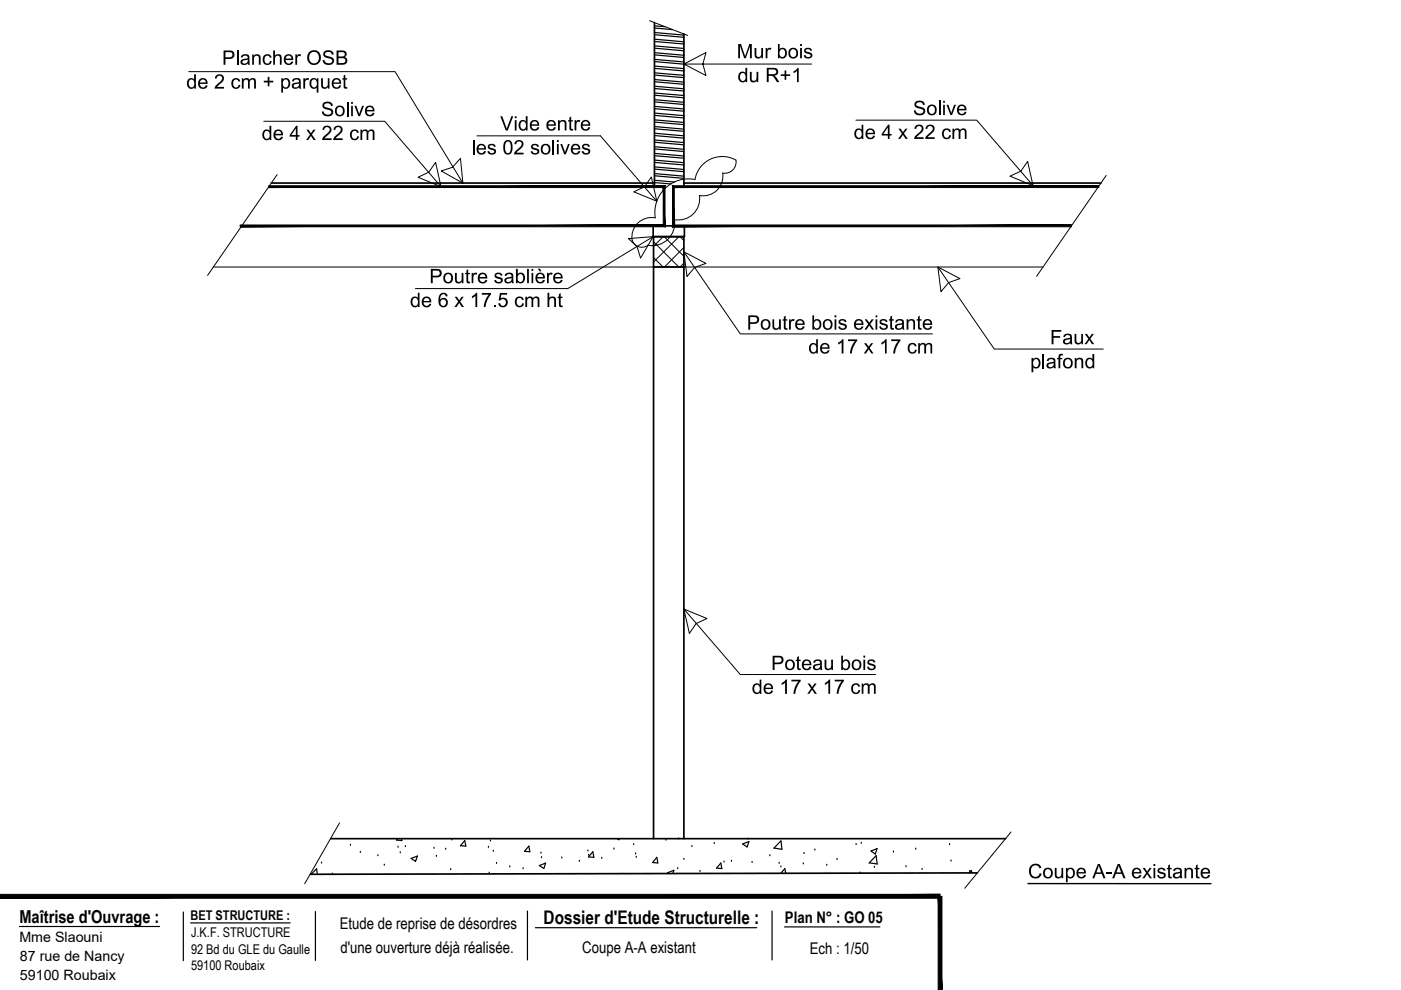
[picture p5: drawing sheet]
<svg xmlns="http://www.w3.org/2000/svg" width="297mm" height="210mm" viewBox="0 0 297 210" stroke-linecap="round" stroke-linejoin="round" font-family="sans-serif">
<defs><g id="words">
<text font-size="4" x="115.3" y="195.9">Dossier d'Etude Structurelle :</text>
<text font-size="3.8" x="4.1" y="195.6">Maîtrise d'Ouvrage :</text>
<g font-size="3.4">
<text x="72" y="197">Etude de reprise de désordres</text>
<text x="166.4" y="195.7">Plan N° : GO 05</text>
<text x="72.2" y="202.1">d'une ouverture déjà réalisée.</text>
<text x="123.4" y="202.1">Coupe A-A existant</text>
<text x="171.7" y="202.2">Ech : 1/50</text>
</g>
<g font-size="3">
<text x="4.1" y="199.8">Mme Slaouni</text>
<text x="4.2" y="203.8">87 rue de Nancy</text>
<text x="4.2" y="207.8">59100 Roubaix</text>
</g>
<g font-size="2.8">
<text x="40.4" y="195.1">BET STRUCTURE :</text>
<text x="40.5" y="202.2">92 Bd du GLE du Gaulle</text>
<text x="40.5" y="198.6">J.K.F. STRUCTURE</text>
<text x="40.5" y="205.8">59100 Roubaix</text>
</g>
</g></defs>
<!-- layer: Porteur -->
<path d="M138.8 4.8v34.8M145 7.2v32.4M138.5 47.9h6.6v2.3h-6.6zM138.6 50.2h6.4v6.4h-6.4zM138.6 56.6v121.2M145 56.6v121.2M70.1 177.8h143.1M207.2 185.1l-141.4 .3" fill="none" stroke="#000" stroke-width=".36"/>
<g fill="none" stroke="#000" stroke-width=".21">
<path d="M137.7 4.4l8.1 3.1M58.8 37l-14.8 21.4M153.2 36.7a2.41 2.41 0 0 0 2.8-2.7 5.9 5.9 0 0 0-8.7 4.1 7.1 7.1 0 0 0-8.4 8.1 4.2 4.2 0 0 0-4.9 4.7M153.2 36.7a4.2 4.2 0 0 1-4.9 4.7 4.5 4.5 0 0 1-5.3 5.2M234.5 37.2l-14.7 21.4M45.2 56.6h176M138.6 54.6l2 2M138.6 51.3l5.3 5.3M140.6 50.2l-2 2M140.8 50.2l4.2 4.1M141.8 56.6h.1M143 46.6a4.8 4.8 0 0 1-5.6 5.4 2.13 2.13 0 0 1-3.4-1.1"/>
<path d="M144 50.2l-5.4 5.4M144.2 50.2l.8 .8M145 52.5l-4.1 4.1M145 55.8l-.8 .8M72 174.5l-7.4 12.9M214.4 176.4l-9.9 11.9"/>
</g>
<!-- layer: 0 -->
<g fill="none" stroke="#000" stroke-width=".25">
<path d="M74.3 179.2h.1M84.3 177.8l-.2 .3 1.1 .1-.1-.4M84.4 179.6h.1M85.9 179.5h.1M92 179.9h.1M95.8 178.1h.1M98.5 178.2l.3 1.2-1.2-.1zM103.6 179.7h.1M104 178.3h.1M112.1 179.4l.2 1.2-1.1-.1zM130.8 177.8l.4 .2 .1-.2M134.4 179.1h.1"/>
<path d="M141.2 178.1h.1M143.9 177.9h.1M146.7 179.5h.1M151.4 178.9h.1M157.4 178.9l1.4-.5-.4 1.2zM158.6 177.9h.1M165.6 178.3l-1.5 1.5M165.6 178.3l.2 1.8-1.7-.3M181.5 179.1h.1M182.6 178.8h.1M201.3 179.1h.1M66 185.4l1.1-1.2 .2 1.2"/>
<path d="M68.2 183h.1M70.4 185.3h.1M76.4 180.7h.1M80.1 181.4h.1M81.5 183.4h.1M84.9 180.8h.1M87.2 182l1.3-.5-.4 1.1zM92.5 181.6h.1M94.5 180.1h.1M95.6 184.4h.1M103.7 185.1h.1M104.6 180.5h.1"/>
<path d="M105.3 183.1h.1M108.1 183.8h.1M110.9 184.2h.1M114.3 183.5l1.4-.5-.4 1.1zM114.7 180.9h.1M114.8 181.8h.1M119.1 181.9h.1M122.8 182.6h.1M124.6 180.4h.1M124.8 181.3h.1M125.7 180.6l.2 1.2-1.1-.1zM127.6 182h.1"/>
<path d="M130.2 180h.1M134.8 181.1h.1M134.9 181.8h.1M139.3 181.8l.2 1.2-1.1-.1zM142.6 185.2l.3-.7-1.4 .5 .3 .2M143.7 184.2h.1M145 182.2h.1M148.4 184.8h.1M152.8 183l.2 1.2-1.1-.1zM153.5 182.8h.1M155.1 182.6h.1M159.5 182.9h.1"/>
<path d="M163.2 181.4h.1M165.2 183h.1M165.6 185.2l.8-1 .2 1M165.6 183.8h.1M170.3 183.2h.1M170.5 181h.1M172.8 180.2h.1M175.3 183.5h.1M177.5 182.2h.1M182.4 185.1h.1M184.6 180.4l1.4-.5-.4 1.2zM185.4 183.9h.1"/>
<path d="M185.7 181.4l-1.4 1.6M185.8 181.4l.2 1.8-1.7-.3M189.4 180.7h.1M192.1 183.8h.1M194.1 180h.1M195.5 184.3h.1M201.6 182.6h.1M205.6 184.8h.1M205.9 184.6l-.4 .5M206 184.5v.6"/>
</g>
<!-- layer: BB -->
<g fill="none" stroke="#000" stroke-width=".25">
<path d="M138.8 18.8l6.2 .5M138.8 17.3l6.2 .6M138.8 15.9l6.2 .6M138.8 14.5l6.2 .5M138.8 13.1l6.2 .5M138.8 11.6l6.2 .6M138.8 10.2l6.2 .6M138.8 8.8l6.2 .5M138.8 7.4l6.2 .5M138.8 5.9l3.8 .4M138.8 19.7l6.2 .5M138.8 18.3l6.2 .5"/>
<path d="M138.8 16.9l6.2 .5M138.8 15.4l6.2 .6M138.8 14l6.2 .6M138.8 12.6l6.2 .5M138.8 11.2l6.2 .5M138.8 9.7l6.2 .6M138.8 8.3l6.2 .6M138.8 6.9l6.2 .5M138.8 5.5l2.2 .2M138.8 38.7l3.4 .3M138.8 37.3l6.2 .5M138.8 35.8l6.2 .6"/>
<path d="M138.8 34.4l6.2 .6M138.8 33l6.2 .5M138.8 31.6l6.2 .5M138.8 30.2l6.2 .5M138.8 28.7l6.2 .6M138.8 27.3l6.2 .5M138.8 25.9l6.2 .5M138.8 24.5l6.2 .5M138.8 23l6.2 .6M138.8 21.6l6.2 .6M138.8 20.2l6.2 .5M138.8 38.2l4.2 .4"/>
<path d="M138.8 36.8l6.2 .6M138.8 35.4l6.2 .5M138.8 33.9l6.2 .6M138.8 32.5l6.2 .6M138.8 31.1l6.2 .6M138.8 29.7l6.2 .5M138.8 28.3l6.2 .5M138.8 26.8l6.2 .6M138.8 25.4l6.2 .6M138.8 24l6.2 .5M138.8 22.6l6.2 .5M138.8 21.1l6.2 .6"/>
<path d="M140.8 39.8h.3"/>
</g>
<g fill="#000" stroke="#000" stroke-width=".21">
<path d="M57 39.4v.4l84-.4zM57 39.8l84-.4-.4 .4zM141 39.4l-.4 .4 .4 8.3zM140.6 39.8l.4 8.3-.4-.4zM50.9 48.1h90.1l-.4-.4zM50.9 47.7h89.7l-89.7 .4z"/>
<path d="M142.6 48.1h84.5v-.4zM142.6 48.1l.4-.4h84.1zM142.6 39.4v8.7l.4-.4zM142.6 39.4l.4 .4v7.9zM142.6 39.4l.4 .4 89.9-.4zM143 39.8l89.9-.4v.4z"/>
</g>
<!-- layer: dalleRDC -->
<g fill="none" stroke="#000" stroke-width=".21">
<path d="M40 15.2h43.8l14.3 23.6M145 13.6l4.7 2.4-.7-2.4 .7-2.5-4.7 2.5h27.1M55.9 25.7h25.7l11.9 13.9M88.6 37.6l2.3-1.1 1.5-2.1 1.1 5.2zM93.5 36.3l2.4-.8 1.7-1.9 .5 5.2zM101.1 28.8h26.2l11.9 13.8M181.5 25.5h25.6l11.9 13.8M214.2 37.4l2.2-1.1 1.5-2.1 1.1 5.2zM133.2 50.6l5.3-.4-2.7 4.5-.7-2.4zM134.4 40.7l2.3-1.1 1.4-2.1 1.2 5.2zM138.5 50.2l-18.1 11h-32.3M145 53.4l4.7 2.5-2.4 .8-1.6 1.9z"/>
<path d="M145 53.4l12 17.4h40.7M198.8 56.6l4.7 2.5-2.4 .8-1.6 1.9zM198.8 56.6l12 17.4h23.1M145 129.1l4.9 2-2.3 1.1-1.4 2.1zM145 129.2l12 13.8h28.7"/>
</g>
<!-- layer: 0 -->
<g fill="#000">
<path d="M45.7 16.1l.8-.4 .6 .2 .3 .3 .1 .5-.2 .5-1.3 1.2h1.5v.4h-2l.2-.6 1.1-1 .3-.5-.1-.4-.3-.2-.6 .1-.2 .5-.3-.1zM49.3 16.9l.7-.4 .7 .3 .2 .4-.3 .1-.2-.3-.5-.1-.3 .1-.2 .5 .1 .7 .3 .3 .6-.1 .2-.4h.4l-.3 .6-.7 .3-.7-.4-.2-.6zM51.3 16.6h.3v.3l.6-.4 .5 .2a.22 .22 0 0 0 .2 .2 .22 .22 0 0 0 .2-.2l.6-.2 .5 .3 .1 2h-.4v-1.6l-.4-.3-.5 .3-.1 1.6h-.3v-1.6l-.4-.3-.5 .3v1.6h-.4zM53.5 11.5h.3v.3l.6-.3h.4l.4 .3 .1 1.9h-.4v-1.5l-.1-.3-.3-.1-.6 .3-.1 1.6h-.3zM56 11.8l.6-.3 .8 .3 .2 .4h-.4l-.2-.3-.5-.1-.3 .2-.1 .5v.5l.3 .4h.5l.3-.5 .4 .1-.3 .6-.8 .2-.5-.3-.3-.7zM55.9 17.1h.9v-.8h.3v.8h.8v.4h-.8v.8h-.3v-.8h-.9zM57.9 10.7h.4v1.1l.6-.3h.4l.3 .3 .1 1.9h-.4v-1.5l-.3-.4-.6 .2-.1 1.7h-.4zM62.6 11.5h.4v.4l.4-.4 .4 .1-.1 .4-.4-.1-.2 .2-.1 1.6h-.4zM64.3 16.6h.4v.3l.4-.4 .4 .2-.1 .3-.4-.1-.2 .3-.1 1.6h-.4zM68.1 16.6h.4v1.6l.3 .3 .6-.2 .1-1.7h.4v2.2h-.4v-.3l-.5 .3-.8-.2-.1-.5zM68.7 11l.4-.3 .6-.1 .9 .4 .1 .5-.4 .1-.1-.4-.5-.2-.5 .1-.3 .3 .2 .4 1.2 .3 .4 .4 .1 .6-.3 .4-1 .3-.9-.5-.2-.5 .4-.1 .2 .5 .5 .2 .6-.1 .3-.3-.1-.4-1.6-.6-.2-.5zM72.8 16l.4-.2v.8h.4v.3h-.4v1.4l.1 .2h.3v.3h-.5l-.2-.2v-1.7h-.3v-.3h.3z"/>
<path d="M156.5 9.3h.6l.9 2.6 .9-2.6h.5v3.1h-.4v-2.6l-.9 2.6h-.3l-.9-2.6v2.6h-.4zM159 15.2h.4v1.7l.4 .3 .5-.4 .1-1.6h.4v2.2h-.4v-.3l-.6 .4-.7-.3zM160 10.2h.4v1.6l.4 .3 .4-.1 .2-.3v-1.5h.4v2.2h-.4v-.4l-.6 .4-.6-.2-.2-.6zM162.3 10.2h.4v.3l.4-.4 .4 .1-.1 .4-.4-.1-.2 .2-.1 1.7h-.4zM165.5 15.8h.9v-.9h.3v.9h.8v.3h-.8v.8h-.3v-.8h-.9zM168.2 15.1l.9-.7h.2v3h-.3v-2.3l-.8 .4zM170.6 10.4l.4-.2 .5-.1 .4 .2 .3 .4-.4 .1-.4-.4-.3 .1a.3 .3 0 0 0-.2 .4 .3 .3 0 0 0 .4 .1l.9 .4v.4l-.1 .4-.9 .2-.4-.1-.3-.3-.1-.3h.4l.3 .4 .6-.1a.43 .43 0 0 0 0-.5 .43 .43 0 0 0-.5-.1l-.6-.3-.1-.2zM65 27.5h.4l.5 .8 .5-.8h.5l-.8 1 .9 1.2h-.5l-.6-.9-.6 .9h-.4l.8-1.2zM68.5 21.9l.4-.3 .7-.1 .6 .3 .3 .4 .1 .3h-.4l-.3-.5-.6-.1-.4 .1-.2 .3 .2 .4 1.2 .3 .5 .4v.7l-.4 .4-.5 .2-.8-.1-.6-.5-.1-.4 .4-.1 .2 .5 .4 .2 .7-.1 .4-.3-.3-.5-1.5-.5-.1-.6zM68.6 26.9l.3-.2 .6-.1 .7 .4 .1 .6-.2 .5-1.3 1.2h1.5v.4h-2l.2-.5 1.2-1.2 .2-.4-.1-.4-.5-.3-.4 .2-.2 .5-.3-.1zM70.9 26.9l.3-.2 .6-.1 .7 .4 .1 .6-.2 .5-1.3 1.2h1.6v.4h-2.1l.2-.5 1.3-1.2 .1-.4-.1-.5-.4-.2-.4 .2-.2 .5-.4-.1zM74.5 27.7l.4-.2 .5-.1 .6 .4 .1 .3-.4 .1-.3-.4h-.4l-.3 .3-.1 .4v.5l.4 .4 .6-.1 .1-.4h.4l-.3 .6-.8 .2-.6-.3-.2-1z"/>
<path d="M75.1 22.4h.5l.5 1.8 .7-1.8h.4l-.9 2.2h-.3zM76.4 27.5h.4v.3l.3-.3h.7a.23 .23 0 0 0 .2 .2 .23 .23 0 0 0 .2-.1l.7-.2 .4 .3 .1 2h-.4v-1.7l-.3-.2h-.4l-.2 .3v1.6h-.4v-1.6l-.2-.3-.6 .2-.1 1.7h-.4zM103.5 30.8l.4-.3h.6l.5 .2 .1 .4-.4 .1-.2-.3-.4-.1a.3 .3 0 0 0-.3 .4 .3 .3 0 0 0 .4 .2l.9 .4 .1 .5-.3 .3-.4 .2-.6-.1-.5-.5 .3-.2 .3 .4h.5a.34 .34 0 0 0 .3-.4 .34 .34 0 0 0-.5-.2l-.7-.3-.2-.3zM106.1 24.7h.4l.9 2.6 1-2.6h.4l-1.2 3h-.4zM109.3 30l.4-.3h.5l.7 .4 .1 .6-.2 .4-1.3 1.3h1.5v.3h-2l.2-.6 1.2-1.1 .2-.4-.1-.4-.4-.2-.5 .2-.1 .4h-.4zM112.7 30.7l.5-.2h.6l.3 .3 .2 .3-.4 .1-.2-.4h-.4a.32 .32 0 0 0-.3 .4 .32 .32 0 0 0 .4 .2l.9 .4v.3l-.1 .4-.3 .2-.6 .1-.5-.2-.2-.3-.1-.2 .4-.1 .3 .4h.6a.37 .37 0 0 0 .1-.5 .37 .37 0 0 0-.5-.1l-.7-.4-.1-.3zM118.3 25.5h.3v.3l.6-.4 .8 .3 .1 .4v1.6h-.4v-1.7l-.3-.2-.6 .2-.1 1.7h-.4zM118.8 30.5h.4l.6 1.8 .6-1.8h.4l-.8 2.2h-.4zM120.7 24.9l.4-.2v.8h.4v.3h-.4v1.4l.4 .1v.4h-.5l-.3-.3v-1.6h-.3v-.3h.3zM121.8 25.5h.4v.3l.3-.4 .5 .1-.1 .4-.4-.1-.2 .2-.1 1.7h-.4zM123.5 30.8l.5-.3h.4l.5 .2 .2 .4-.4 .1-.4-.4-.4 .1a.36 .36 0 0 0 0 .4 .36 .36 0 0 0 .4 .1l.8 .4v.4l-.1 .3-.5 .3h-.5l-.3-.2-.3-.3-.1-.2 .4-.1 .3 .4h.6a.39 .39 0 0 0 0-.5 .39 .39 0 0 0-.5-.1l-.6-.3-.1-.3zM190.5 27.3h.5l.4 .7 .6-.7h.4l-.7 1 .8 1.2h-.5l-.6-.9-.5 .9h-.5l.8-1.2z"/>
<path d="M194 21.7l.5-.3 .7-.1 .7 .4 .2 .5-.4 .1-.2-.4-.4-.2-.6 .1-.2 .3 .1 .4 1.3 .3 .4 .3 .1 .6-.4 .5-.9 .3-.9-.4-.2-.7h.3l.2 .4 .5 .3 .6-.1 .4-.3-.2-.5-1.5-.5-.2-.5zM194.1 26.7l1-.3 .6 .5 .1 .5-.2 .4-1.3 1.3h1.5v.4h-2l.2-.6 1.2-1.1 .2-.4-.1-.5-.4-.2-.5 .2-.1 .4h-.4zM196.4 26.7l.4-.2 .6-.1 .6 .4 .1 .6-.1 .4-1.3 1.3h1.5v.4h-2l.2-.6 1.1-1.1 .3-.4-.1-.5-.4-.2-.5 .2-.2 .4h-.4zM200 27.5l.6-.3 .9 .3 .1 .4-.4 .1-.1-.4-.5-.1-.3 .2-.2 .4 .1 .7 .3 .4 .6-.1 .2-.4h.3l-.4 .7-.7 .1-.6-.4-.2-.8zM200.7 22.2h.4l.6 1.8 .6-1.8h.4l-.8 2.2h-.4zM201.9 27.3h.4v.3l.4-.3h.6a.23 .23 0 0 0 .2 .2 .23 .23 0 0 0 .3-.1l.7-.2 .4 .4v1.9h-.3l-.1-1.7-.3-.3-.4 .2-.1 .2-.1 1.6h-.4v-1.6l-.3-.4-.4 .2-.1 .2-.1 1.6h-.4zM100 57.9h.3v.3l.4-.4 .5 .1-.1 .4-.4-.1-.3 .3v1.5h-.4zM105 58.1l.3-.3h.6l.4 .2 .2 .4-.3 .1-.3-.4h-.4a.29 .29 0 0 0-.3 .4 .29 .29 0 0 0 .4 .2l.9 .4 .1 .4-.1 .3-.8 .3-.6-.1-.2-.3-.1-.3 .4-.1 .3 .5 .6-.1a.43 .43 0 0 0 0-.5 .43 .43 0 0 0-.5-.1l-.6-.3-.2-.3zM116 57.8h.3v.4l.4-.4 .5 .1-.2 .4-.3-.1-.3 .3-.1 1.5h-.3zM96.5 57.9h.3l.1 1.6 .4 .3 .5-.3 .1-1.6h.3l.1 2.1h-.4v-.3l-.6 .4-.7-.2-.1-.6zM96.4 62.9h.5l.5 .8 .5-.8h.4l-.7 1 .8 1.2h-.5l-.5-.9-.6 .9h-.5l.8-1.1zM98.9 57.3l.4-.2v.8h.3v.2h-.3v1.4l.1 .2h.2l.1 .3h-.6l-.2-.2v-1.7h-.3v-.2h.3z"/>
<path d="M100.1 62.8l.8-.7h.3v3h-.4v-2.4l-.7 .5zM102.2 62.1h1.9v.3l-.8 1.4-.3 1.3h-.4l.1-1 .4-.8 .5-.8h-1.4zM104.7 64.7h.4v.4h-.4zM106 62.1h1.5v.4h-1.2l-.2 .8 .9-.2 .6 .6v.8l-.7 .6-.8-.1-.4-.5-.1-.2h.4l.3 .4 .5 .1 .3-.2 .2-.4-.1-.4-.3-.3-.4-.1-.4 .3h-.4zM109.4 63.2l.7-.3 .7 .2 .2 .5h-.3l-.2-.3-.4-.1-.4 .1-.2 .5 .1 .7 .3 .3 .6-.1 .2-.4h.4l-.4 .7-.8 .1-.5-.3-.2-.6zM111.4 62.9h.3v.3l.5-.3 .6 .1a.22 .22 0 0 0 .2 .2 .22 .22 0 0 0 .2-.2l.6-.1 .5 .3 .1 1.9h-.4v-1.6l-.3-.3-.6 .3v1.6h-.4v-1.6l-.4-.3-.5 .3v1.6h-.4zM116.1 62.1h.4v1.1l.5-.3h.5l.3 .3 .1 1.9h-.4v-1.6l-.4-.3-.5 .2-.1 1.7h-.4zM118.5 62.4l.4-.3v.8h.3l.1 .3h-.4v1.4l.4 .2v.3h-.5l-.3-.2v-1.7h-.3v-.3h.3zM163.8 67.7h.3l.1 1.7 .4 .2 .5-.2 .1-1.7h.4v2.2h-.4v-.3l-.6 .3-.7-.2-.1-.4zM166.2 67.2l.4-.3v.8h.3v.3h-.3v1.5l.3 .1v.3h-.5l-.2-.3v-1.6h-.3v-.3h.3zM167.3 67.7h.3v.3l.4-.3 .5 .1-.2 .3-.3-.1-.3 .3v1.6h-.4zM177.7 72.7l.9-.8h.2v3h-.4v-2.3l-.7 .4z"/>
<path d="M177.9 67.9l.4-.2h.6l.5 .2 .1 .4h-.4l-.2-.3h-.5a.29 .29 0 0 0-.2 .4 .29 .29 0 0 0 .4 .1l.8 .4 .1 .5-.1 .3-.8 .2h-.4l-.4-.3-.1-.4h.4l.3 .4 .6-.1a.43 .43 0 0 0 0-.5 .43 .43 0 0 0-.5-.1l-.6-.3-.1-.2zM179.8 72h1.9v.3l-.8 1.3-.3 1.3h-.4l.1-.8 .4-1 .6-.8h-1.5zM183.2 72.8h.5l.5 .7 .5-.7h.4l-.7 1 .8 1.1h-.5l-.5-.8-.6 .8h-.5l.8-1.1zM183.3 67.7h.5l.5 .7 .5-.7h.5l-.8 1 .8 1.2h-.4l-.6-.9-.6 .9h-.4l.8-1.2zM186.6 67.9l.5-.2h.5l.5 .3 .1 .3h-.4l-.2-.3h-.5a.29 .29 0 0 0-.2 .4 .29 .29 0 0 0 .4 .1l.7 .2 .2 .3v.4l-.4 .5h-.7l-.6-.3-.1-.4h.4l.1 .2 .3 .2h.5l.2-.2-.2-.3-1.1-.4-.1-.3zM186.9 72.7l.9-.8h.2v3h-.4v-2.3l-.7 .4zM188.8 67.2l.3-.3v.8h.4v.3h-.4v1.4l.4 .1 .1 .4h-.5l-.3-.3v-1.6h-.3v-.3h.3zM189 72h1.9v.2l-.9 1.6-.2 1.1h-.4l.1-.7 .5-1.2 .4-.7h-1.4zM192.2 67.7h.4v.3l.5-.4 .8 .3 .1 2h-.4v-1.6l-.3-.3h-.4l-.3 .3v1.6h-.4zM192.8 73l.8-.3 .5 .3 .2 .4h-.3l-.3-.3-.3-.1-.4 .3-.2 .3 .1 .7 .3 .3h.5l.3-.5 .4 .1-.4 .6-.7 .2-.6-.3-.2-.5v-.6zM194.6 67.2l.4-.3v.8h.4v.3h-.4v1.3l.1 .2h.3v.4h-.6l-.1-.3-.1-1.6h-.2v-.3h.2zM194.7 72.7h.3v.4l.4-.4 .7 .1a.22 .22 0 0 0 .3 .2 .22 .22 0 0 0 .2-.2l.5-.1 .4 .2 .1 2h-.3v-1.5l-.3-.4-.4 .1-.2 .3-.1 1.5h-.3v-1.6l-.3-.3-.6 .3-.1 1.6h-.3z"/>
<path d="M223 70h2v.3h-1.6v1h1.4v.3h-1.4v1.4h-.4zM224.6 75.1l.8-.1-.1 .4-.3-.1-.2 .3v.3h.4v.3h-.4v1.9h-.4v-1.9h-.3v-.3h.3zM227.8 70.8h.4v1.6l.4 .3 .6-.3v-1.6h.4v2.2h-.3v-.3l-.6 .3-.7-.2-.2-.6zM227.9 75.9h.3v.3l.7-.4 .6 .3 .2 .5v1.5h-.4v-1.5l-.3-.4-.7 .2-.1 1.7h-.3zM230 70.8h.4l.6 .8 .5-.8h.4l-.7 1 .8 1.2h-.5l-.5-.9-.6 .9h-.5l.8-1.1zM165.7 144.8l.6-.3 .3-.4h.2v3h-.3v-2.3l-.8 .4zM167.8 144.1h2v.3l-.9 1.5-.3 1.2h-.4l.2-1 .9-1.6h-1.5zM169 139.3l.4-.2v.8h.3v.3h-.3v1.4l.3 .1 .1 .4h-.5l-.3-.3v-1.6h-.3v-.3h.3zM171.2 144.9h.5l.5 .8 .5-.8h.5l-.8 1.1 .8 1.1h-.5l-.5-.9-.6 .9h-.4l.8-1.1zM174.9 144.8l.9-.7h.2v3h-.4v-2.3l-.7 .4zM174.8 139.9h.4v1.6l.4 .3 .6-.4v-1.5h.4v2.1h-.3v-.3l-.6 .4-.8-.3zM177 144.1h1.9v.3l-.8 1.4-.3 1.3h-.4l.2-1 .3-.8 .6-.8h-1.5z"/>
<path d="M180.7 145.2l.7-.3 .8 .3 .1 .4h-.3l-.2-.3-.5-.1-.3 .2-.1 .3v.7l.4 .4 .5-.1 .2-.4h.4l-.4 .7-.6 .2-.7-.3-.2-.9zM184 140.1l.4-.3h.6l.5 .3 .1 .3-.4 .1-.2-.4h-.5a.29 .29 0 0 0-.2 .4 .29 .29 0 0 0 .4 .2l.9 .4 .1 .4-.2 .4-.8 .2-.5-.1-.3-.3-.1-.3 .4-.1 .3 .4h.7a.43 .43 0 0 0-.1-.5 .43 .43 0 0 0-.5-.1l-.6-.3-.1-.3zM182.7 144.9h.3v.3l.4-.3h.7a.23 .23 0 0 0 .1 .3 .23 .23 0 0 0 .3-.2l.7-.1 .4 .3 .1 1.9h-.4v-1.6l-.3-.3h-.3l-.3 .3v1.6h-.4v-1.6l-.3-.3h-.3l-.3 .3v1.6h-.4zM218.5 183.6l.6-.4 .7-.1 .8 .5 .2 .4-.4 .1-.5-.6-.8 .1-.4 .3-.1 .6 .1 .9 .6 .5 .8-.1 .3-.7 .4 .1-.4 .8-1 .3-.8-.4-.4-1 .1-.9zM223.6 184h.4v1.6l.1 .2 .3 .1 .5-.2 .2-1.7h.3v2.2h-.3v-.3l-.6 .4-.8-.3zM234.5 184.9h1.2v.4h-1.2zM242.3 184h.4l.5 .8 .5-.8h.5l-.8 1.1 .8 1.1h-.4l-.6-.9-.6 .9h-.4l.8-1.1zM245.5 184.2l.4-.2h.6l.4 .2 .2 .4h-.4l-.2-.3h-.5a.3 .3 0 0 0-.2 .4 .3 .3 0 0 0 .4 .2l.9 .4 .1 .3-.2 .4-1 .3-.4-.2-.2-.4-.1-.1 .4-.1 .2 .4h.6a.36 .36 0 0 0 .2-.5 .36 .36 0 0 0-.5-.1l-.7-.4-.1-.4zM247.7 183.5l.3-.2v.7h.4v.3h-.4v1.3l.1 .3h.3l.1 .3h-.6l-.2-.2v-1.7h-.3v-.3h.3zM251.1 184h.4v.3l.6-.3h.4l.3 .3 .1 1.9h-.4v-1.6l-.4-.3h-.3l-.2 .3-.1 1.6h-.4zM253.6 183.5l.3-.2v.7h.4v.3h-.4v1.4l.1 .2h.3v.3h-.4l-.3-.2v-1.7h-.3v-.3h.3z"/>
<path d="M39.9 16.8l.7-.3 .6 .4v-1.1h.3v3h-.3v-.3l-.3 .3-.4 .1-.6-.4-.3-.6zM40.2 17l-.2 .5 .1 .6 .2 .4h.5l.4-.5v-.7l-.4-.4z"/>
<path d="M42.3 16.8l.8-.3 .7 .4 .2 .9h-1.6l.1 .5 .4 .2 .5-.1 .2-.3h.4l-.3 .6-.7 .2-.8-.4-.2-1zM42.6 17l-.2 .5h1.2l-.3-.6z"/>
<path d="M47.4 10.7l1.8 .1 .3 .2 .2 .5-.1 .5-.4 .4-1.4 .1v1.2h-.4zM47.8 11.1v1h1l.5-.3v-.4l-.2-.3z"/>
<path d="M51.3 11.7l.9-.2 .4 .1 .2 .2 .2 1.9h-.4a.2 .2 0 0 0-.1-.2 .2 .2 0 0 0-.3 .2l-.8 .1-.4-.5 .2-.6 1-.3a.35 .35 0 0 0 .3-.5 .35 .35 0 0 0-.6-.1l-.4 .1-.1 .3h-.3zM51.5 12.9l-.1 .4 .4 .2 .5-.1 .2-.3a.27 .27 0 0 0 0-.4 .27 .27 0 0 0-.4 0z"/>
<path d="M59.6 16.6h.4v.3l.4-.3h.6l.4 .4 .1 .6-.1 .7-.4 .4-.6 .1-.4-.2v1h-.4zM60.3 16.9l-.3 .6v.6l.3 .4h.4l.4-.4v-.8l-.3-.4z"/>
<path d="M60.5 11.7l.8-.2 .7 .4 .2 .8h-1.7l.2 .5 .4 .3 .5-.1 .2-.4 .4 .1-.4 .5-.8 .2-.6-.3-.2-1zM60.8 11.9l-.2 .5h1.2l-.3-.5z"/>
<path d="M62.1 16.8l1-.3 .6 .3 .2 2-.4-.1a.22 .22 0 0 0-.3-.1 .22 .22 0 0 0-.2 .2h-.8l-.3-.3v-.4l.2-.4 1-.2a.35 .35 0 0 0 .2-.5 .35 .35 0 0 0-.5-.2l-.3 .1-.2 .4-.4-.1zM62.3 18v.3l.2 .2h.6l.2-.4a.26 .26 0 0 0 .1-.4 .26 .26 0 0 0-.4 .1z"/>
<path d="M65.1 12.2a1.53 1.53 0 0 1 3 0 1.53 1.53 0 0 1-3 0zM65.9 11.2l-.3 .7 .1 1 .6 .5 .8-.1 .3-.3 .2-.5-.2-1-.6-.5z"/>
<path d="M65.9 16.8l.8-.3 .5 .4v-.3h.3v3h-.4v-1l-.2 .2h-.5l-.6-.4-.2-1zM66.3 16.9l-.3 .4v.7l.3 .4 .5 .1 .3-.4v-.8l-.3-.4z"/>
<path d="M70.6 16.8l.9-.3 .6 .4 .3 .9h-1.7l.1 .4 .4 .3h.5l.3-.4h.3l-.4 .6-.7 .1-.6-.3-.3-1zM71 16.9l-.3 .6h1.3l-.3-.6z"/>
<path d="M71.4 10.7h1.5l.4 .3 .2 .7-.4 .4 .4 .3 .1 .3-.2 .8-.5 .2h-1.5zM71.8 11.1v.9h1l.2-.2 .1-.4-.2-.3zM71.8 12.3v1.1l1-.1 .4-.2v-.4l-.2-.3z"/>
<path d="M156.9 15.4l.6-.2 .5 .3v-1.1h.4v3h-.3v-.3l-.3 .3-.4 .1-.7-.4-.2-1zM157.1 15.6l-.2 .5v.6l.4 .4h.4l.4-.5-.1-.8-.3-.3z"/>
<path d="M162.6 14.4h1.7l.6 .3 .1 .4-.1 .5-.3 .3-.4 .1 .4 .4 .6 1h-.5l-.7-1.1-.4-.2h-.6v1.3h-.4zM163 14.7v1h1.2l.4-.3v-.3l-.3-.3z"/>
<path d="M164.9 9.3h.4v1.1l.4-.2 .4-.1 .6 .5 .1 1.1-.6 .7h-.5l-.4-.3v.3h-.4zM165.6 10.5l-.3 .6v.5l.3 .5h.5l.3-.4v-.9l-.3-.4z"/>
<path d="M167.1 11.2a1.11 1.11 0 0 1 2.2 0 1.11 1.11 0 0 1-2.2 0zM167.8 10.6l-.3 .4 .1 .8 .3 .3h.6l.3-.6-.1-.8-.4-.3z"/>
<path d="M169.6 10.2h.4v2.2h-.4zM169.6 9.3h.4v.5h-.4z"/>
<path d="M55.9 27.7l.7-.3 .5 .3v-1h.4v3h-.3v-.3l-.5 .3h-.5l-.3-.2-.3-.8zM56.2 27.9l-.2 .5 .1 .6 .3 .4h.5l.3-.5-.1-.8-.4-.3z"/>
<path d="M58.2 27.8l.4-.3 .5-.1 .7 .4 .2 .9h-1.6l.1 .5 .4 .2h.4l.3-.4h.4l-.3 .6-.9 .1-.6-.3-.2-.6zM58.7 27.8l-.3 .6h1.2l-.3-.6z"/>
<path d="M62.8 26.7h.3v1.9h.4v.4h-.4v.7h-.4v-.7h-1.3v-.4zM62.7 27.3l-.9 1.3h.9z"/>
<path d="M70.9 23.5a1.11 1.11 0 0 1 2.2 0 1.11 1.11 0 0 1-2.2 0zM71.7 22.8l-.3 .5 .1 .7 .3 .3h.5l.4-.4-.1-.8-.4-.4z"/>
<path d="M74.5 22.4h.3v2.2h-.3zM74.5 21.6h.3v.4h-.3z"/>
<path d="M77.6 22.7l.6-.3 .7 .1 .2 .2 .3 .9h-1.6l.1 .6 .4 .2 .4-.1 .3-.4 .4 .1-.3 .5-.8 .2-.7-.4-.2-.8zM78 22.8l-.2 .5h1.2l-.1-.4-.3-.2z"/>
<path d="M101.4 30.7l.8-.2 .6 .3 .3 .9h-1.7l.1 .5 .4 .3 .5-.1 .3-.4 .3 .1-.4 .6-.8 .1-.6-.4-.2-.9zM101.6 31l-.2 .4h1.3l-.1-.4-.4-.2z"/>
<path d="M107 30l.4-.3h.6l.4 .3 .2 .4v1.4l-.2 .6-.3 .3h-.7l-.6-.5-.1-1.3zM107.4 30.1l-.3 .6v1.1l.3 .6 .5 .1 .4-.6v-1.3l-.4-.6z"/>
<path d="M109.1 25.5h.4v2.2h-.4zM109.1 24.7h.4v.4h-.4z"/>
<path d="M110.2 25.7l.5-.3 .4 .1 .4 .2v-1.1h.4v3.1h-.4v-.3l-.3 .3h-.4l-.6-.3-.3-.7zM110.6 25.8l-.3 .5 .1 .7 .2 .3 .5 .1 .4-.4-.1-.9-.2-.3z"/>
<path d="M112.6 25.7l.4-.2 .5-.1 .6 .4 .2 .9h-1.6l.2 .5 .3 .2 .5-.1 .2-.3h.4l-.3 .5-.8 .2-.6-.3-.2-.4-.1-.6zM113 25.9l-.3 .5h1.2l-.2-.6-.5-.1z"/>
<path d="M114.6 31.6a1.11 1.11 0 0 1 2.2 0 1.11 1.11 0 0 1-2.2 0zM115.3 30.9l-.3 .5 .1 .7 .3 .3 .5 .1 .4-.5v-.8l-.4-.4z"/>
<path d="M116.1 25.8l.6-.4 .5 .1 .4 .2 .2 .4 .1 .6h-1.7l.2 .4 .3 .3 .5-.1 .3-.3h.3l-.3 .5-.7 .2-.7-.3-.2-.5zM116.5 25.9l-.3 .5h1.3l-.3-.6-.5-.1z"/>
<path d="M118.1 30.5h.4v2.2h-.4zM118.1 29.7h.4v.4h-.4z"/>
<path d="M121.3 30.8l.4-.3h.5l.6 .3 .2 .9h-1.6l.1 .5 .4 .3 .5-.1 .2-.4 .4 .1-.2 .4-.6 .3-.9-.3-.3-.7 .1-.6zM121.6 30.9l-.2 .5h1.2l-.2-.5-.5-.1z"/>
<path d="M123.4 25.7l.8-.3 .7 .4 .2 .9h-1.6l.2 .4 .3 .3 .6-.1 .2-.3h.3l-.3 .5-.7 .2-.7-.3-.2-.5-.1-.5zM123.8 25.9l-.3 .5h1.3l-.4-.6z"/>
<path d="M181.4 27.5l.8-.3 .5 .3v-1h.3v3h-.3v-.3l-.5 .3h-.5l-.3-.3-.3-.9zM181.8 27.6l-.3 .5 .1 .7 .2 .3 .5 .1 .4-.4-.1-.9-.3-.3z"/>
<path d="M183.8 27.5l.4-.2 .5-.1 .6 .4 .2 .9h-1.6l.2 .5 .3 .2 .5-.1 .2-.3h.4l-.3 .5-.8 .2-.6-.3-.3-.4v-.6zM184.1 27.7l-.2 .5h1.2l-.1-.5-.3-.1z"/>
<path d="M188.3 26.4h.3v2h.4v.3h-.4v.8h-.4v-.8h-1.3v-.3zM188.2 27l-.9 1.4h.9z"/>
<path d="M196.4 23.3a1.15 1.15 0 0 1 2.3 0 1.15 1.15 0 0 1-2.3 0zM197.2 22.6l-.3 .5 .1 .6 .3 .4h.5l.4-.4-.1-.8-.4-.4z"/>
<path d="M200 22.2h.3v2.2h-.3zM200 21.4h.3v.4h-.3z"/>
<path d="M203.2 22.4l.8-.2 .7 .3 .2 .9h-1.6l.1 .5 .4 .2 .5-.1 .2-.3h.4l-.4 .6-.8 .1-.7-.4-.1-1zM203.5 22.7l-.2 .4h1.2l-.1-.4-.3-.2z"/>
<path d="M91.3 57l1.8 .1 .4 .3 .1 .3v.6l-.4 .4-1.5 .1v1.2h-.4zM91.7 57.4v1.1h1.1l.4-.3v-.5l-.2-.2z"/>
<path d="M94.2 58.2l.8-.4 .8 .3 .2 .5v.6l-.3 .6-.8 .3-.6-.3-.3-.7zM94.6 58.3l-.2 .5 .1 .7 .3 .3 .5-.1 .4-.5-.2-.8-.4-.3z"/>
<path d="M101.6 58.1l.6-.3 .8 .3 .3 .9h-1.6l.1 .5 .4 .3 .5-.1 .2-.4 .4 .1-.4 .5-.7 .2-.7-.4-.2-.9zM101.9 58.3l-.2 .4h1.2v-.3l-.3-.2z"/>
<path d="M109.4 57h.4v1.1l.4-.3h.4l.3 .2 .3 .4v1.1l-.5 .5-.6 .1-.3-.3v.2h-.4zM110 58.2l-.2 .5v.7l.4 .4 .4-.1 .3-.5v-.7l-.4-.4z"/>
<path d="M113.8 58.1l.4-.3h.5l.6 .4 .2 .8h-1.6l.2 .6 .4 .2 .4-.1 .3-.4 .3 .1-.3 .5-.9 .2-.6-.4-.2-1zM114.2 58.2l-.3 .5h1.3l-.4-.5zM114 57h.5l.3 .5h-.3z"/>
<path d="M117.5 58.1l.7-.3 .8 .3 .3 .9h-1.6l.1 .6 .4 .2 .5-.1 .2-.4 .4 .1-.3 .5-.3 .1-.6 .1-.6-.3-.2-.8zM117.9 58.2l-.2 .5h1.2l-.3-.5z"/>
<path d="M87.3 63.2l.5-.3h.4l.4 .3v-1.1h.3v3h-.3v-.3l-.3 .3-.4 .1-.6-.4-.3-.7zM87.7 63.3l-.2 .3v.8l.3 .4h.4l.4-.4-.1-.8-.2-.4z"/>
<path d="M89.7 63.2l.4-.3h.5l.7 .4 .1 .8h-1.6l.2 .6 .3 .1 .5-.1 .2-.3h.4l-.3 .6-.8 .2-.6-.3-.3-1zM90 63.3l-.2 .5h1.3l-.4-.6h-.4z"/>
<path d="M93.4 62.3l.8-.2 .5 .2 .2 .3v.2l-.4 .1-.2-.4-.4-.1-.4 .2-.1 .5-.1 .5 .4-.4h.5l.7 .5v.8l-.2 .3-.4 .3-.8-.1-.5-.6v-1.4zM93.3 64.2a.65 .65 0 0 0 1.3 0 .65 .65 0 0 0-1.3 0z"/>
<path d="M107.2 58.1l.7-.3 .8 .2 .3 2h-.4a.2 .2 0 0 0-.2-.2 .2 .2 0 0 0-.2 .2l-.8 .1-.5-.5 .3-.6 .9-.3a.35 .35 0 0 0 .3-.5 .35 .35 0 0 0-.5-.1l-.3 .1-.2 .3h-.4zM107.4 59.2l-.1 .4 .4 .2 .5-.1 .2-.3a.28 .28 0 0 0-.1-.4 .28 .28 0 0 0-.3 .1z"/>
<path d="M112.7 57.9h.4v2.1h-.4zM112.7 57h.4v.4h-.4z"/>
<path d="M158.7 66.9h1.6l.4 .2 .3 .5-.1 .5-.4 .5-1.4 .1v1.2h-.4zM159.1 67.2v1.1h1l.4-.3v-.4l-.2-.3z"/>
<path d="M161.2 68.8a1.11 1.11 0 0 1 2.2 0 1.11 1.11 0 0 1-2.2 0zM161.9 68.1l-.2 .5 .1 .7 .4 .3h.4l.3-.6v-.7l-.5-.3z"/>
<path d="M168.9 67.9l.7-.3 .5 .2 .3 .2 .2 .9h-1.6l.1 .5 .4 .2h.4l.3-.4h.4l-.3 .6-.9 .1-.6-.4-.2-.9zM169.2 68.1l-.2 .5h1.2l-.3-.6z"/>
<path d="M172.2 66.9h.4v1l.4-.2h.4l.6 .5 .1 1.1-.6 .6h-.6l-.3-.3v.3h-.4zM172.9 68.1l-.3 .4v.7l.3 .4h.5l.3-.4v-.8l-.3-.4z"/>
<path d="M171.8 73l.6-.3 .6 .3v-1.1h.4v3h-.3v-.2l-.3 .2-.4 .1-.6-.3-.3-.6v-.5zM172 73.2l-.1 .4 .1 .7 .3 .4h.4l.3-.5v-.9l-.4-.3z"/>
<path d="M174.4 68.8a1.12 1.12 0 0 1 2.2 0 1.12 1.12 0 0 1-2.2 0zM175 68.1l-.2 .5 .1 .7 .4 .3h.4l.4-.4v-.9l-.5-.3z"/>
<path d="M174.2 73l.7-.3 .8 .4 .2 .8h-1.6l.1 .5 .4 .3 .5-.1 .2-.4 .4 .1-.3 .5-.8 .2-.7-.4-.2-.9zM174.5 73.2l-.2 .5 1.2-.1-.3-.5z"/>
<path d="M176.9 67.7h.4v2.2h-.4zM176.9 66.9h.4v.4h-.4z"/>
<path d="M181.3 68l.7-.4 .8 .3 .3 1h-1.7l.2 .5 .4 .2 .5-.1 .2-.3h.4l-.3 .5-.7 .2-.8-.3-.3-.9zM181.7 68.1l-.3 .5h1.3l-.1-.4-.3-.2z"/>
<path d="M185.6 67.7h.4v2.2h-.4zM185.6 66.9h.4v.4h-.4z"/>
<path d="M190 67.9l1-.3 .5 .3 .3 2h-.4l-.1-.3-.6 .3-.7-.1-.3-.4 .2-.5 1.1-.3a.35 .35 0 0 0 .2-.5 .35 .35 0 0 0-.5-.2l-.3 .1-.2 .4-.4-.1zM190.2 69.1v.4l.3 .2 .5-.2 .2-.3a.26 .26 0 0 0 .1-.4 .26 .26 0 0 0-.5 .1z"/>
<path d="M195.9 67.9l.9-.3 .6 .4 .2 .9h-1.6l.2 .5 .3 .2h.5l.3-.4h.3l-.3 .6-.8 .1-.6-.3-.2-.4-.1-.6zM196.3 68.1l-.3 .5h1.3l-.4-.6z"/>
<path d="M218.7 75.9h.3v.3l.4-.3h.6l.4 .3 .2 .6-.1 .7-.3 .5-.6 .1-.5-.2v1h-.4zM219.3 76.3l-.2 .4v.6l.3 .5h.4l.3-.3 .1-.9-.4-.4z"/>
<path d="M222.1 76.1l.6-.2h.6l.3 .2 .3 2h-.4a.2 .2 0 0 0-.2-.3 .2 .2 0 0 0-.2 .2l-.8 .1-.4-.4v-.4l.2-.3 1-.2a.31 .31 0 0 0 .3-.4 .31 .31 0 0 0-.4-.2h-.5l-.2 .4-.4-.1zM222.4 77.3l-.1 .3 .3 .2 .5-.1 .3-.3a.28 .28 0 0 0-.1-.4 .28 .28 0 0 0-.4 .1z"/>
<path d="M225.3 76.9a1.12 1.12 0 0 1 2.2 0 1.12 1.12 0 0 1-2.2 0zM226 76.3l-.2 .5 .1 .7 .3 .3 .6-.1 .3-.6-.1-.6-.5-.3z"/>
<path d="M225.6 71.1l.6-.3 .9 .1 .3 2.1h-.4a.21 .21 0 0 0-.2-.3 .21 .21 0 0 0-.2 .3h-.9l-.3-.3v-.4l.2-.4 1-.2a.32 .32 0 0 0 .3-.4 .32 .32 0 0 0-.5-.3l-.5 .2-.1 .3-.4-.1zM225.9 72.2l-.1 .3 .3 .2h.4l.3-.3a.28 .28 0 0 0 .1-.5 .28 .28 0 0 0-.4 .1z"/>
<path d="M230.4 76.1l.7-.3 .5 .4v-1.2h.4v3.1h-.3l-.1-.3-.2 .3h-.4l-.6-.3-.3-.7zM230.7 76.3l-.2 .5v.5l.3 .4 .4 .1 .4-.4v-.8l-.3-.4z"/>
<path d="M163.8 139l1.8 .1 .4 .3 .1 .3v.5l-.3 .4-.5 .2h-1.1v1.3h-.4zM164.2 139.4v1.1h1l.5-.3v-.4l-.2-.3z"/>
<path d="M166.4 140.9a1.11 1.11 0 0 1 2.2 0 1.11 1.11 0 0 1-2.2 0zM167.1 140.3l-.3 .5 .1 .6 .3 .3h.6l.3-.5v-.7l-.4-.4z"/>
<path d="M180.5 140.9a1.12 1.12 0 0 1 2.2 0 1.12 1.12 0 0 1-2.2 0zM181.2 140.3l-.2 .4 .1 .8 .4 .3 .5-.1 .2-.5-.1-.8-.4-.3z"/>
<path d="M159.8 145.2l.5-.3h.4l.4 .3v-1.1h.3v3h-.3v-.3l-.4 .3h-.5l-.4-.3-.3-.7zM160.2 145.3l-.3 .4 .1 .7 .2 .4h.5l.3-.4v-.8l-.3-.4z"/>
<path d="M162.2 145.1l.9-.2 .6 .3 .2 .9h-1.6l.1 .5 .4 .2h.5l.2-.4h.4l-.3 .6-.8 .2-.6-.3-.2-.4-.1-.6zM162.5 145.3l-.2 .5h1.2l-.1-.4-.3-.2z"/>
<path d="M170.3 140.1l.4-.2 .5-.1 .7 .5 .1 .7h-1.6l.2 .6 .3 .2 .5-.1 .2-.4 .4 .1-.3 .5-.8 .2-.7-.4-.2-.8zM170.6 140.3l-.2 .5h1.2l-.3-.6-.4-.1z"/>
<path d="M172.6 140.1l.6-.3h.6l.3 .2 .3 2h-.4a.21 .21 0 0 0-.2-.2 .21 .21 0 0 0-.2 .2h-.9l-.4-.5 .3-.6 1-.2a.31 .31 0 0 0 .3-.3 .31 .31 0 0 0-.4-.3l-.6 .1-.1 .3h-.4zM172.9 141.2l-.2 .4 .4 .2 .5-.1 .2-.3a.26 .26 0 0 0 0-.4 .26 .26 0 0 0-.4 .1z"/>
<path d="M178.4 139h.3v1.1l.4-.3h.4l.3 .1 .4 .5v1l-.3 .4-.4 .3h-.4l-.4-.3v.2h-.3zM179 140.2l-.3 .5v.7l.3 .3 .5 .1 .3-.4v-.8l-.3-.5z"/>
<path d="M183.1 139.9h.3v2.1h-.3zM183.1 139h.3v.4h-.3z"/>
<path d="M221.1 185.1a1.11 1.11 0 0 1 2.2 0 1.11 1.11 0 0 1-2.2 0zM221.8 184.4l-.2 .4v.7l.3 .4h.6l.3-.5v-.7l-.5-.4z"/>
<path d="M226 184h.3v.3l.4-.3h.6l.4 .3 .2 .5-.1 .7-.3 .6-.6 .2-.5-.3v1h-.4zM226.6 184.4l-.2 .4v.7l.2 .4h.5l.4-.4v-.8l-.4-.4z"/>
<path d="M228.5 184.2l.4-.2h.5l.6 .3 .2 .9h-1.6l.2 .6 .3 .1h.5l.3-.4h.3l-.3 .5-.8 .3-.6-.3-.2-.5-.1-.6zM228.8 184.4l-.2 .5h1.3l-.1-.4-.4-.2z"/>
<path d="M232.8 183.2h.4l1.2 3h-.4l-.4-.9h-1.3l-.3 .9h-.4zM232.9 183.5l-.4 1.5h1z"/>
<path d="M237 183.2h.4l1.2 3h-.4l-.4-.9h-1.2l-.4 .9h-.4zM237.2 183.5l-.5 1.5h1z"/>
<path d="M240.3 184.2l.8-.2 .6 .3 .3 .9h-1.6l.1 .5 .3 .2h.5l.3-.4 .4 .1-.4 .5-.8 .2-.6-.4-.2-.9zM240.7 184.4l-.3 .5h1.2l-.3-.5z"/>
<path d="M244.6 184h.3v2.2h-.3zM244.6 183.2h.3v.4h-.3z"/>
<path d="M248.9 184.2l1-.2 .6 .2 .2 2h-.4l-.1-.3-.6 .4-.7-.2-.2-.3 .1-.6 1.1-.3a.35 .35 0 0 0 .3-.5 .35 .35 0 0 0-.6-.1h-.3l-.2 .4h-.4zM249.2 185.4l-.1 .4 .3 .2 .5-.1 .3-.3a.26 .26 0 0 0 0-.4 .26 .26 0 0 0-.4 0z"/>
<path d="M254.8 184.3l.4-.3h.5l.7 .3 .2 .9h-1.7l.2 .6 .4 .2 .4-.1 .3-.4 .4 .1-.3 .4-.9 .3-.7-.4-.1-1zM255.3 184.4l-.3 .5h1.2l-.4-.6z"/>
</g>
<path d="M50.4 10.7v3M73.7 21.6v3M100.4 29.7v3M199.2 21.4v3M111.9 57v3M221.2 75v3.1" fill="none" stroke="#000" stroke-width=".38"/>
<path d="M117.3 29.7v3" fill="none" stroke="#000" stroke-width=".36"/>
<path d="M217.9 187.3l38.8 .1" fill="none" stroke="#000" stroke-width=".3"/>
<!-- layer: BB -->
<path d="M57.5 38.8h81.3M145 38.8h88.4" fill="none" stroke="#000" stroke-width=".36"/>
<!-- layer: BECT-cartouche -->
<path d="M4.1 196.4h29.7M38.9 193.4v10.3M40.4 195.7h21.1M66.9 193.3v10.3M111.8 193.2v10.3M113.5 196.7h47M163.7 193.2v10.3M166.3 196.5h20.2" fill="none" stroke="#000" stroke-width=".25"/>
<g fill="#000" stroke="#000" stroke-width=".21">
<path d="M.1 190.5h199.2v-.9zM.1 189.6h199.2l-199.2 .9z"/>
<path d="M198.9 190l.8 19.8v-19.8zM198.9 190l.8 19.8h-.8z"/>
</g>
<use href="#words"/>
</svg>
